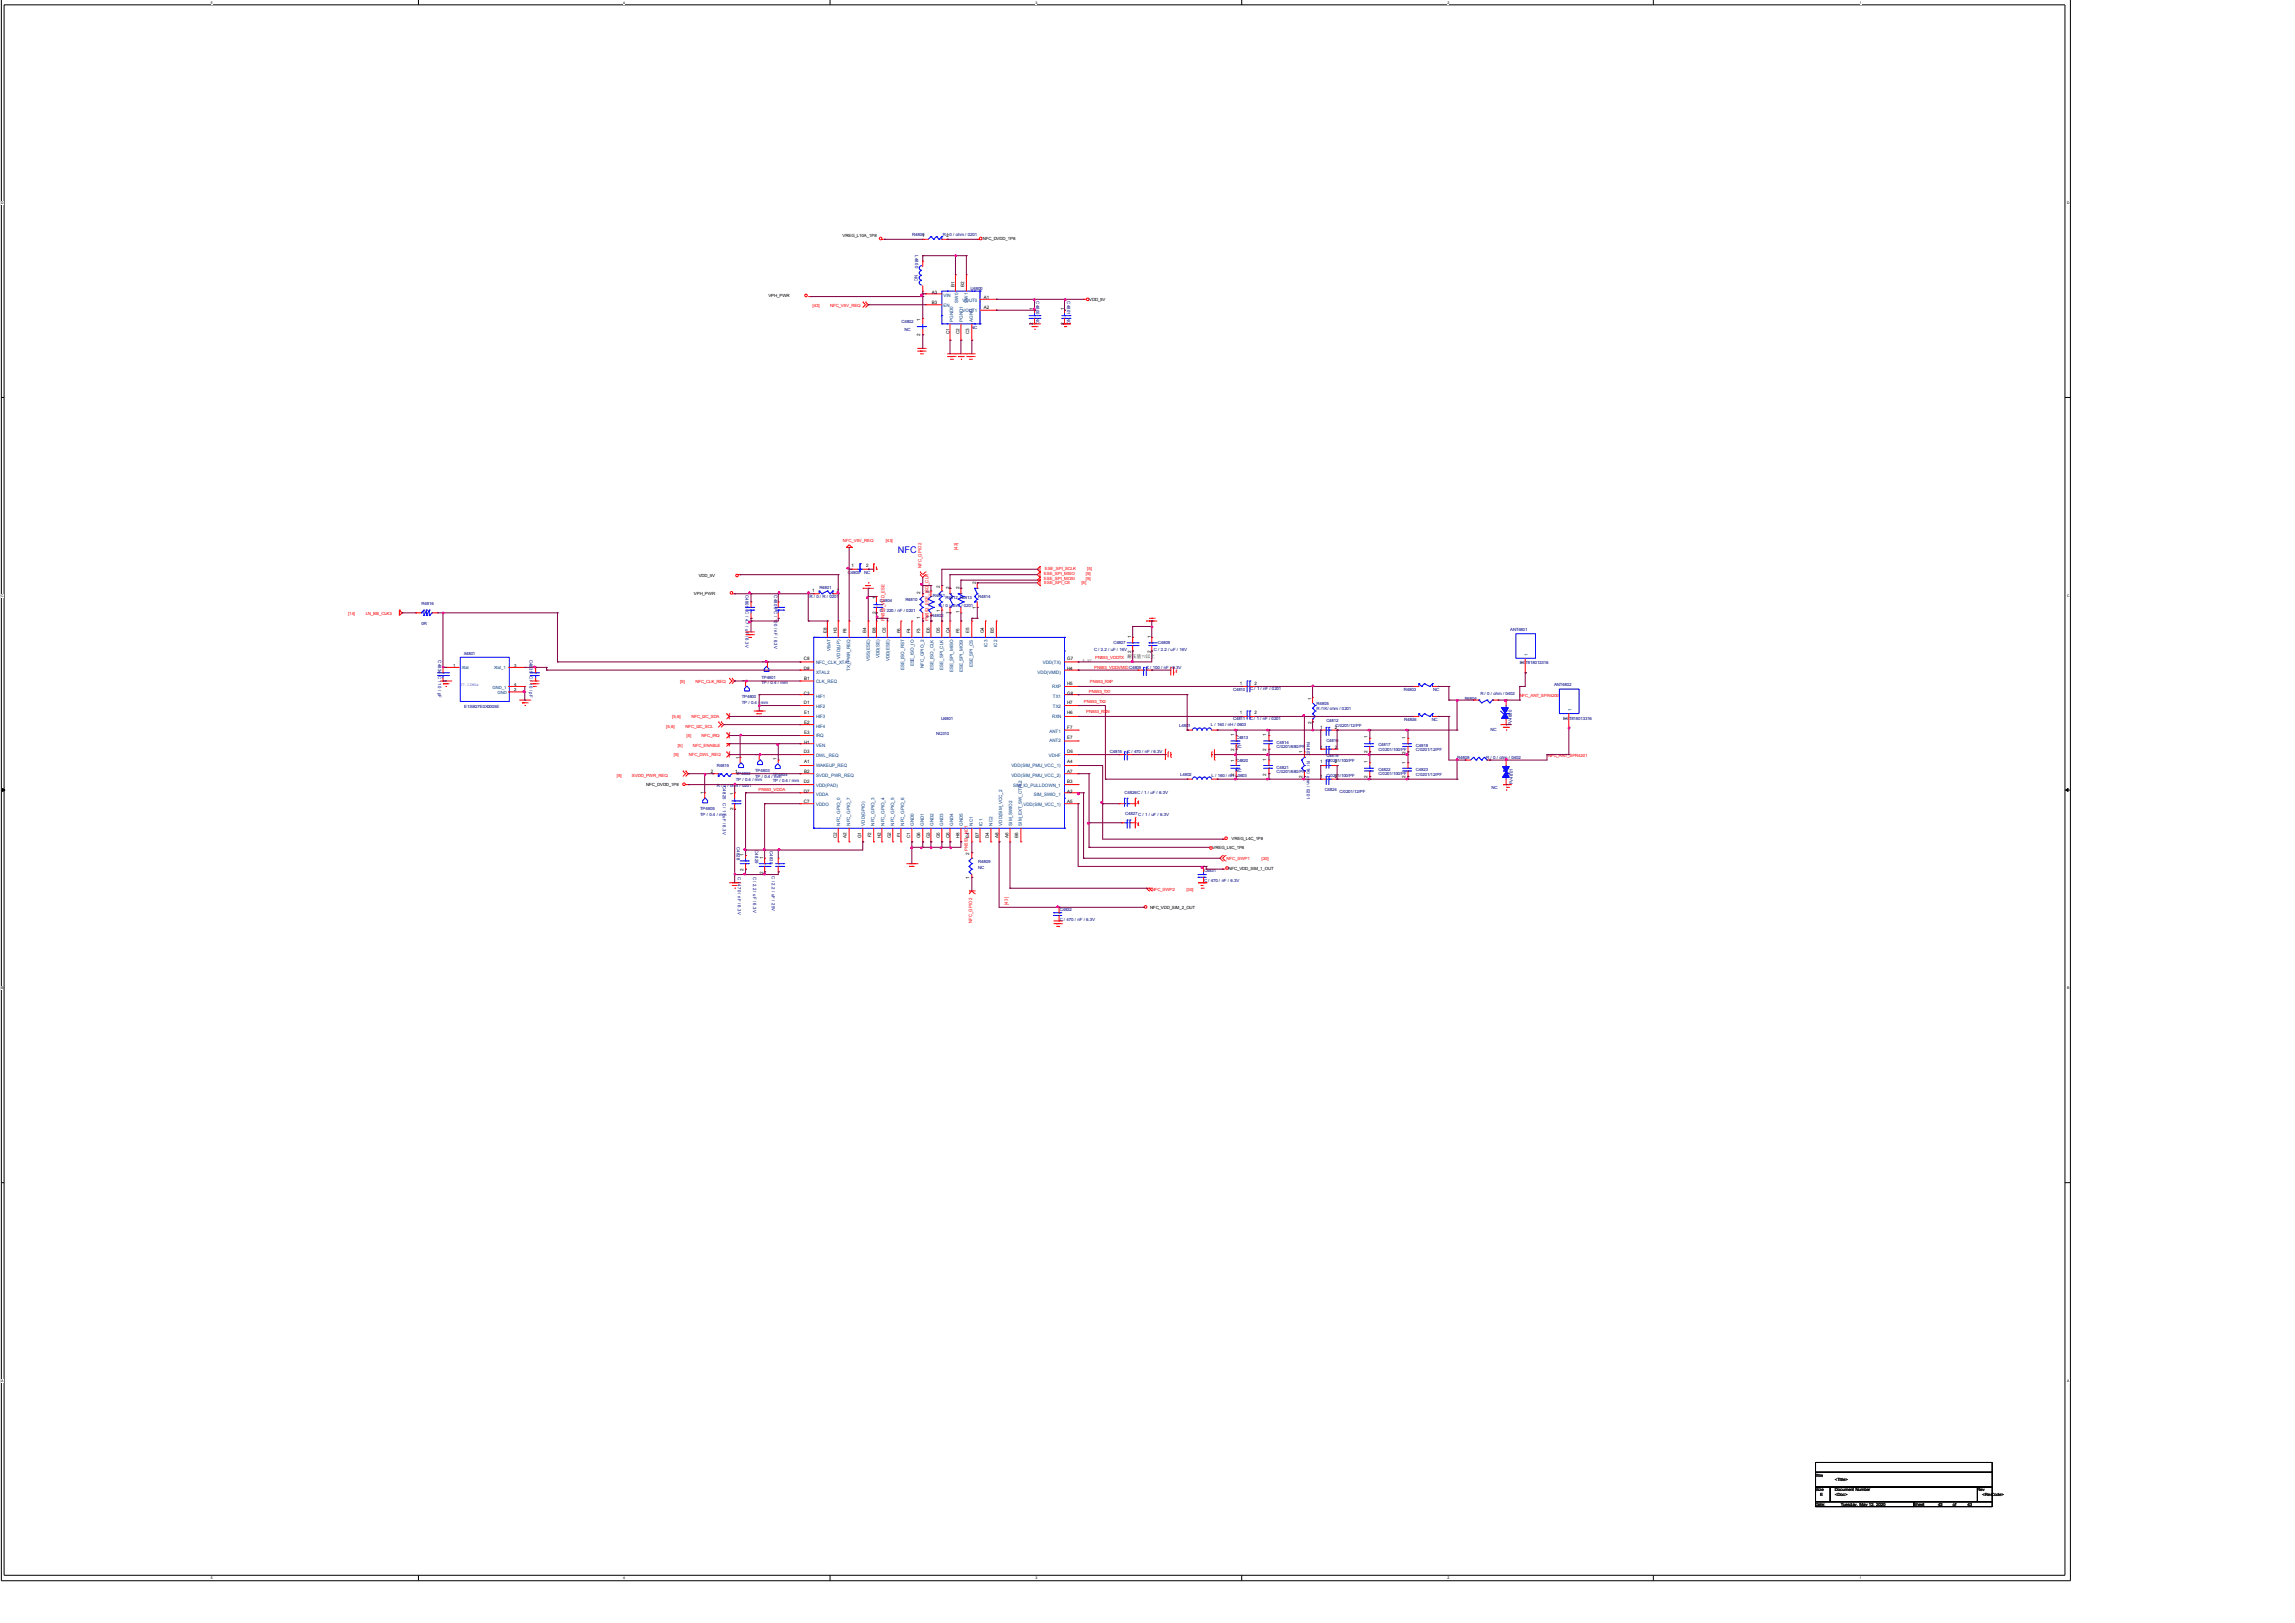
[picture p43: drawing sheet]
<svg xmlns="http://www.w3.org/2000/svg" width="297mm" height="210mm" viewBox="0 0 297 210" stroke-linecap="round" stroke-linejoin="round" font-family="sans-serif">
<defs><g id="words">
<text font-size="1.2" fill="#00f" x="116.2" y="71.5">NFC</text>
<g font-size=".6">
<text x="109" y="30.6">VREG_L10A_1P8</text>
<text x="119.3" y="30.7">1</text>
<text x="122.5" y="30.7">2</text>
<text x="127.2" y="31.1">NFC_DVDD_1P8</text>
<text x="99.4" y="38.5">VPH_PWR</text>
<text x="119.1" y="41.5" transform="rotate(-90 119.1 41.5)">1</text>
<text x="120.6" y="38">A3</text>
<text x="120.6" y="39.3">B3</text>
<text x="123.5" y="37.1" transform="rotate(-90 123.5 37.1)">B1</text>
<text x="124.8" y="37.1" transform="rotate(-90 124.8 37.1)">B2</text>
<text x="127.3" y="38.7">A1</text>
<text x="127.3" y="39.9">A2</text>
<text x="133.7" y="40.2" transform="rotate(-90 133.7 40.2)">1</text>
<text x="137.7" y="40.1" transform="rotate(-90 137.7 40.1)">1</text>
<text x="141" y="38.9">VDD_5V</text>
<text x="119.1" y="43.4" transform="rotate(-90 119.1 43.4)">2</text>
<text x="122.9" y="43.2" transform="rotate(-90 122.9 43.2)">C1</text>
<text x="124.2" y="43.2" transform="rotate(-90 124.2 43.2)">C2</text>
<text x="125.4" y="43.2" transform="rotate(-90 125.4 43.2)">C3</text>
<text x="133.7" y="42.1" transform="rotate(-90 133.7 42.1)">2</text>
<text x="137.7" y="42" transform="rotate(-90 137.7 42)">2</text>
<text x="89.8" y="77">VPH_PWR</text>
<text x="90.4" y="74.7">VDD_5V</text>
<text x="105.1" y="76.5">1</text>
<text x="108.3" y="76.5">2</text>
<text x="110.2" y="73.4">1</text>
<text x="112.1" y="73.4">2</text>
<text x="113.4" y="77.5" transform="rotate(-90 113.4 77.5)">1</text>
<text x="119.1" y="76.9" transform="rotate(-90 119.1 76.9)">2</text>
<text x="120.3" y="76.8" transform="rotate(-90 120.3 76.8)">2</text>
<text x="121.6" y="76.1" transform="rotate(-90 121.6 76.1)">2</text>
<text x="122.9" y="76.2" transform="rotate(-90 122.9 76.2)">2</text>
<text x="124.2" y="76.2" transform="rotate(-90 124.2 76.2)">2</text>
<text x="126.3" y="75.6" transform="rotate(-90 126.3 75.6)">2</text>
<text x="107" y="82" transform="rotate(-90 107 82)">E8</text>
<text x="108.3" y="82" transform="rotate(-90 108.3 82)">H3</text>
<text x="109.5" y="82" transform="rotate(-90 109.5 82)">F8</text>
<text x="112.1" y="82" transform="rotate(-90 112.1 82)">B4</text>
<text x="113.4" y="82" transform="rotate(-90 113.4 82)">B8</text>
<text x="113.4" y="79.4" transform="rotate(-90 113.4 79.4)">2</text>
<text x="114.6" y="82" transform="rotate(-90 114.6 82)">C5</text>
<text x="116.5" y="82" transform="rotate(-90 116.5 82)">F6</text>
<text x="117.8" y="82" transform="rotate(-90 117.8 82)">F4</text>
<text x="119.1" y="82" transform="rotate(-90 119.1 82)">F3</text>
<text x="119.1" y="80.1" transform="rotate(-90 119.1 80.1)">1</text>
<text x="120.3" y="79.9" transform="rotate(-90 120.3 79.9)">1</text>
<text x="120.3" y="82" transform="rotate(-90 120.3 82)">E6</text>
<text x="121.6" y="82" transform="rotate(-90 121.6 82)">D5</text>
<text x="121.6" y="79.2" transform="rotate(-90 121.6 79.2)">1</text>
<text x="122.9" y="82" transform="rotate(-90 122.9 82)">C4</text>
<text x="122.9" y="79.4" transform="rotate(-90 122.9 79.4)">1</text>
<text x="124.2" y="82" transform="rotate(-90 124.2 82)">F5</text>
<text x="124.2" y="79.4" transform="rotate(-90 124.2 79.4)">1</text>
<text x="125.4" y="82" transform="rotate(-90 125.4 82)">E5</text>
<text x="126.3" y="78.8" transform="rotate(-90 126.3 78.8)">1</text>
<text x="127.3" y="82" transform="rotate(-90 127.3 82)">G4</text>
<text x="128.6" y="82" transform="rotate(-90 128.6 82)">B5</text>
<text x="146.4" y="82.6" transform="rotate(-90 146.4 82.6)">1</text>
<text x="148.9" y="82.6" transform="rotate(-90 148.9 82.6)">1</text>
<text x="58.6" y="86.3">1</text>
<text x="66.5" y="86.3">3</text>
<text x="66.5" y="88.8">4</text>
<text x="66.5" y="89.5">2</text>
<text x="96.5" y="88.3" transform="rotate(-90 96.5 88.3)">1</text>
<text x="99" y="85.8" transform="rotate(-90 99 85.8)">1</text>
<text x="104" y="85.4">C8</text>
<text x="104" y="86.7">D8</text>
<text x="104" y="89.9">C3</text>
<text x="104.1" y="88">B1</text>
<text x="138.1" y="85.4">G7</text>
<text x="138.1" y="86.7">H4</text>
<text x="138.1" y="88.6">H5</text>
<text x="138.1" y="89.9">G8</text>
<text x="140.1" y="85.6">5.5V</text>
<text x="145.9" y="85.1">耐压值</text>
<text x="146.4" y="84.5" transform="rotate(-90 146.4 84.5)">2</text>
<text x="147.7" y="85.1">7V</text>
<text x="148.3" y="85.1">以上</text>
<text x="148.9" y="84.5" transform="rotate(-90 148.9 84.5)">2</text>
<text x="160.4" y="88.6">1</text>
<text x="162.3" y="88.6">2</text>
<text x="197.3" y="86" transform="rotate(-90 197.3 86)">1</text>
<text x="104" y="91.1">D1</text>
<text x="104.1" y="92.4">E1</text>
<text x="104.1" y="93.7">E2</text>
<text x="104.1" y="95">E3</text>
<text x="138.1" y="91.1">H7</text>
<text x="138.1" y="92.4">H6</text>
<text x="138.1" y="94.3">F7</text>
<text x="138.1" y="95.6">E7</text>
<text x="159.7" y="95.3" transform="rotate(-90 159.7 95.3)">1</text>
<text x="160.4" y="92.4">1</text>
<text x="162.3" y="92.4">2</text>
<text x="163.9" y="95.3" transform="rotate(-90 163.9 95.3)">1</text>
<text x="169.7" y="93.7" transform="rotate(-90 169.7 93.7)">2</text>
<text x="169.7" y="90.6" transform="rotate(-90 169.7 90.6)">1</text>
<text x="170.8" y="94.3">1</text>
<text x="172.7" y="94.3">2</text>
<text x="177" y="95.5" transform="rotate(-90 177 95.5)">1</text>
<text x="181.9" y="95.6" transform="rotate(-90 181.9 95.6)">1</text>
<text x="202.9" y="93.1" transform="rotate(-90 202.9 93.1)">1</text>
<text x="83.6" y="101.7">NFC_DVDD_1P8</text>
<text x="92" y="100">2</text>
<text x="95.2" y="100">1</text>
<text x="95.7" y="98.2" transform="rotate(-90 95.7 98.2)">1</text>
<text x="98.2" y="97.8" transform="rotate(-90 98.2 97.8)">1</text>
<text x="100.5" y="98.3" transform="rotate(-90 100.5 98.3)">1</text>
<text x="104" y="97.5">D3</text>
<text x="104" y="101.3">D2</text>
<text x="104.1" y="96.2">H1</text>
<text x="104.1" y="98.8">A1</text>
<text x="104.1" y="100">B2</text>
<text x="138.1" y="97.5">D6</text>
<text x="138.1" y="98.8">A4</text>
<text x="138.1" y="100">A7</text>
<text x="138.1" y="101.3">B3</text>
<text x="159.7" y="100.5" transform="rotate(-90 159.7 100.5)">2</text>
<text x="159.7" y="98.6" transform="rotate(-90 159.7 98.6)">1</text>
<text x="159.7" y="97.2" transform="rotate(-90 159.7 97.2)">2</text>
<text x="163.9" y="100.4" transform="rotate(-90 163.9 100.4)">2</text>
<text x="163.9" y="98.5" transform="rotate(-90 163.9 98.5)">1</text>
<text x="163.9" y="97.2" transform="rotate(-90 163.9 97.2)">2</text>
<text x="168.6" y="100.6" transform="rotate(-90 168.6 100.6)">2</text>
<text x="168.6" y="97.5" transform="rotate(-90 168.6 97.5)">1</text>
<text x="170.8" y="98.8">1</text>
<text x="170.8" y="96.9">1</text>
<text x="170.8" y="100.7">1</text>
<text x="172.7" y="98.8">2</text>
<text x="172.7" y="96.9">2</text>
<text x="172.7" y="100.7">2</text>
<text x="177" y="100.6" transform="rotate(-90 177 100.6)">2</text>
<text x="177" y="98.7" transform="rotate(-90 177 98.7)">1</text>
<text x="177" y="97.5" transform="rotate(-90 177 97.5)">2</text>
<text x="181.9" y="100.7" transform="rotate(-90 181.9 100.7)">2</text>
<text x="181.9" y="98.8" transform="rotate(-90 181.9 98.8)">1</text>
<text x="181.9" y="97.5" transform="rotate(-90 181.9 97.5)">2</text>
<text x="91.1" y="102.8" transform="rotate(-90 91.1 102.8)">1</text>
<text x="94.9" y="104.8" transform="rotate(-90 94.9 104.8)">2</text>
<text x="94.9" y="102.9" transform="rotate(-90 94.9 102.9)">1</text>
<text x="104" y="102.6">D7</text>
<text x="104" y="103.8">C7</text>
<text x="138.1" y="102.6">A3</text>
<text x="138.1" y="103.8">A5</text>
<text x="96.2" y="112.6" transform="rotate(-90 96.2 112.6)">2</text>
<text x="96.2" y="110.7" transform="rotate(-90 96.2 110.7)">1</text>
<text x="98.8" y="113.1" transform="rotate(-90 98.8 113.1)">2</text>
<text x="98.8" y="111.2" transform="rotate(-90 98.8 111.2)">1</text>
<text x="108.3" y="108.4" transform="rotate(-90 108.3 108.4)">C2</text>
<text x="109.5" y="108.4" transform="rotate(-90 109.5 108.4)">A2</text>
<text x="111.5" y="108.5" transform="rotate(-90 111.5 108.5)">G1</text>
<text x="112.7" y="108.3" transform="rotate(-90 112.7 108.3)">F2</text>
<text x="114" y="108.4" transform="rotate(-90 114 108.4)">H2</text>
<text x="115.3" y="108.5" transform="rotate(-90 115.3 108.5)">G2</text>
<text x="116.5" y="108.3" transform="rotate(-90 116.5 108.3)">F1</text>
<text x="117.8" y="108.4" transform="rotate(-90 117.8 108.4)">C1</text>
<text x="119.1" y="108.5" transform="rotate(-90 119.1 108.5)">G6</text>
<text x="120.3" y="108.5" transform="rotate(-90 120.3 108.5)">G3</text>
<text x="121.6" y="108.5" transform="rotate(-90 121.6 108.5)">G5</text>
<text x="122.9" y="108.4" transform="rotate(-90 122.9 108.4)">C6</text>
<text x="124.2" y="108.4" transform="rotate(-90 124.2 108.4)">H8</text>
<text x="125.4" y="113.8" transform="rotate(-90 125.4 113.8)">1</text>
<text x="125.4" y="110.6" transform="rotate(-90 125.4 110.6)">2</text>
<text x="125.4" y="108.4" transform="rotate(-90 125.4 108.4)">E4</text>
<text x="126.7" y="108.4" transform="rotate(-90 126.7 108.4)">B7</text>
<text x="128" y="108.4" transform="rotate(-90 128 108.4)">D4</text>
<text x="129.2" y="108.4" transform="rotate(-90 129.2 108.4)">A8</text>
<text x="130.5" y="108.4" transform="rotate(-90 130.5 108.4)">A6</text>
<text x="131.8" y="108.4" transform="rotate(-90 131.8 108.4)">B6</text>
<text x="156.9" y="109.9">VREG_L5C_1P8</text>
<text x="159" y="112.5">NFC_VDD_SIM_1_OUT</text>
<text x="159.4" y="108.6">VREG_L4C_1P8</text>
<text x="148.8" y="117.6">NFC_VDD_SIM_2_OUT</text>
<text x="234.9" y="191.1">Title</text>
<text x="237.5" y="191.7">&lt;Title&gt;</text>
<text x="234.9" y="193">Size</text>
<text x="234.9" y="194.9">Date:</text>
<text x="235.6" y="193.6">E</text>
<text x="237.5" y="193">Document Number</text>
<text x="237.5" y="193.6">&lt;Doc&gt;</text>
<text x="238.2" y="194.9">Tuesday, May 12, 2020</text>
<text x="247.6" y="194.9">Sheet</text>
<text x="250.8" y="194.9">43</text>
<text x="252.7" y="194.9">of</text>
<text x="254.6" y="194.9">43</text>
<text x="255.9" y="193">Rev</text>
<text x="256.5" y="193.6">&lt;RevCode&gt;</text>
</g>
<g font-size=".6" fill="#000080">
<text x="118.1" y="30.5">R4800</text>
<text x="118.4" y="35.5" transform="rotate(90 118.4 35.5)">NC</text>
<text x="118.4" y="33" transform="rotate(90 118.4 33)">L4800</text>
<text x="122" y="30.5">R / 0 / ohm / 0201</text>
<text x="116.7" y="41.8">C4802</text>
<text x="125.6" y="37.5">U4800</text>
<text x="134.1" y="39" transform="rotate(90 134.1 39)">C4800</text>
<text x="134.1" y="41.1" transform="rotate(90 134.1 41.1)">NC</text>
<text x="138.1" y="39" transform="rotate(90 138.1 39)">C4801 NC</text>
<text x="117" y="42.8">NC</text>
<text x="125.7" y="42.6">NC</text>
<text x="96.5" y="77" transform="rotate(90 96.5 77)">C4805</text>
<text x="100.2" y="77" transform="rotate(90 100.2 77)">C4806 C / 100 / nF / 6.3V</text>
<text x="104.8" y="77.3">R / 0 / R / 0201</text>
<text x="106" y="76.2">R4801</text>
<text x="109.7" y="74.3">C4803</text>
<text x="111.8" y="74.3">NC</text>
<text x="113.9" y="77.9">C4804</text>
<text x="117.2" y="77.7">R4810</text>
<text x="120.7" y="77.2">R4811</text>
<text x="122.4" y="77.5">R4812 R4813</text>
<text x="126.6" y="77.3">R4814</text>
<text x="54.6" y="78.3">R4816</text>
<text x="54.6" y="80.9">0R</text>
<text x="96.5" y="79.1" transform="rotate(90 96.5 79.1)">C / 4.7 / uF / 6.3V</text>
<text x="113.9" y="79.2">C / 220 / nF / 0201</text>
<text x="120.5" y="79.8">R4802</text>
<text x="121.5" y="78.5">R / 0 / ohm / 0201</text>
<text x="144.1" y="83.3">C4807</text>
<text x="149.8" y="83.3">C4808</text>
<text x="195.4" y="81.7">ANT4801</text>
<text x="56.7" y="85.4" transform="rotate(90 56.7 85.4)">C4834 C / 10 / pF</text>
<text x="60" y="84.7">X4801</text>
<text x="68.5" y="85.3" transform="rotate(90 68.5 85.3)">C4835 C / 10 / pF</text>
<text x="98.5" y="87.8">TP4801</text>
<text x="98.5" y="88.6">TP / 0.4 / mm</text>
<text x="141.6" y="84.2">C / 2.2 / uF / 16V</text>
<text x="148.3" y="86.6">C / 100 / nF / 6.3V</text>
<text x="149.3" y="84.2">C / 2.2 / uF / 16V</text>
<text x="159.6" y="89.4">C4810</text>
<text x="161.8" y="89.3">C / 1 / nF / 0201</text>
<text x="181.7" y="89.5">R4803</text>
<text x="185.5" y="89.5">NC</text>
<text x="191.6" y="90">R / 0 / ohm / 0402</text>
<text x="196.7" y="86">ECT818013316</text>
<text x="201.1" y="88.8">ANT4802</text>
<text x="60.1" y="91.6">E1SB27E0X0005E</text>
<text x="96" y="90.3">TP4800</text>
<text x="96" y="91.1">TP / 0.4 / mm</text>
<text x="121.1" y="95">NQ310</text>
<text x="121.8" y="93.1">U4801</text>
<text x="152.6" y="94">L4801</text>
<text x="156.7" y="93.9">L / 160 / nH / 0603</text>
<text x="159.6" y="93.1">C4811</text>
<text x="160" y="95.6">C4813</text>
<text x="161.7" y="93.2">C / 1 / nF / 0201</text>
<text x="170.4" y="91.2">R4805</text>
<text x="170.4" y="91.8">R /1K/ ohm / 0201</text>
<text x="171.6" y="93.5">C4812</text>
<text x="172.8" y="94.1">C/0201/12/PF</text>
<text x="181.7" y="93.3">R4806</text>
<text x="185.3" y="93.3">NC</text>
<text x="189.6" y="90.6">R4804</text>
<text x="192.9" y="94.5">NC</text>
<text x="195.6" y="93.9" transform="rotate(-90 195.6 93.9)">FV4800</text>
<text x="202.3" y="93.1">ECT818013316</text>
<text x="92.8" y="99.2">R4815</text>
<text x="92.8" y="101.8">R / 0 / ohm / 0201</text>
<text x="93.5" y="101.7" transform="rotate(90 93.5 101.7)">C4825 C / 1 / uF / 6.3V</text>
<text x="95.2" y="100.2">TP4802</text>
<text x="95.2" y="101">TP / 0.4 / mm</text>
<text x="97.7" y="99.9">TP4803</text>
<text x="97.7" y="100.6">TP / 0.4 / mm</text>
<text x="100" y="100.4">TP4804</text>
<text x="100" y="101.1">TP / 0.4 / mm</text>
<text x="143.6" y="97.4">C4815</text>
<text x="145.9" y="97.5">C / 470 / nF / 6.3V</text>
<text x="152.7" y="100.4">L4802</text>
<text x="156.8" y="100.6">L / 160 / nH / 0603</text>
<text x="159.9" y="99.9">NC</text>
<text x="159.9" y="96.8">NC</text>
<text x="160" y="98.6">C4820</text>
<text x="165.2" y="96.3">C4814</text>
<text x="165.2" y="96.8">C/0201/680/PF</text>
<text x="165.2" y="99.5">C4821</text>
<text x="165.2" y="100">C/0201/680/PF</text>
<text x="169.1" y="96" transform="rotate(90 169.1 96)">R4807</text>
<text x="169.1" y="98.4" transform="rotate(90 169.1 98.4)">R / 1K/ ohm / 0201</text>
<text x="171.6" y="97.9">C4819</text>
<text x="171.6" y="100.5">C/0201/100/PF</text>
<text x="171.6" y="96">C4816</text>
<text x="171.6" y="98.6">C/0201/100/PF</text>
<text x="178.4" y="96.6">C4817</text>
<text x="178.4" y="97.2">C/0201/100/PF</text>
<text x="178.4" y="99.7">C4822</text>
<text x="178.4" y="100.3">C/0201/100/PF</text>
<text x="183.2" y="96.6">C4818</text>
<text x="183.2" y="97.2">C/0201/12/PF</text>
<text x="183.2" y="99.8">C4823</text>
<text x="183.2" y="100.4">C/0201/12/PF</text>
<text x="188.6" y="98.2">R4808</text>
<text x="192.3" y="98.2">R / 0 / ohm / 0402</text>
<text x="195.8" y="101.5" transform="rotate(-90 195.8 101.5)">FV4801</text>
<text x="90.6" y="104.8">TP4805</text>
<text x="90.6" y="105.6">TP / 0.4 / mm</text>
<text x="145.5" y="102.8">C4826C / 1 / uF / 6.3V</text>
<text x="145.6" y="105.5">C4827 C / 1 / uF / 6.3V</text>
<text x="171.4" y="102.4">C4824</text>
<text x="173.3" y="102.6">C/0201/12/PF</text>
<text x="193" y="102.2">NC</text>
<text x="95.4" y="109.6" transform="rotate(90 95.4 109.6)">C4828</text>
<text x="95.5" y="113.5" transform="rotate(90 95.5 113.5)">C / 470 / nF / 6.3V</text>
<text x="97.5" y="113.4" transform="rotate(90 97.5 113.4)">C / 2.2 / uF / 6.3V</text>
<text x="97.7" y="110" transform="rotate(90 97.7 110)">C4829</text>
<text x="99.6" y="110.1" transform="rotate(90 99.6 110.1)">C4830</text>
<text x="99.9" y="113.4" transform="rotate(90 99.9 113.4)">C / 2.2 / uF / 25V</text>
<text x="126.6" y="111.6">R4809</text>
<text x="126.6" y="112.4">NC</text>
<text x="155.8" y="112.8">C4831</text>
<text x="137.1" y="117.9">C4832</text>
<text x="137.1" y="119.2">C / 470 / nF / 6.3V</text>
<text x="155.8" y="114.1">C / 470 / nF / 6.3V</text>
</g>
<g font-size=".6" fill="#f00">
<text x="105.1" y="39.8">[43]</text>
<text x="107.4" y="39.8">NFC_V5V_REQ</text>
<text x="109.1" y="70.1">NFC_V5V_REQ</text>
<text x="114.6" y="70.1">[43]</text>
<text x="123.9" y="71.2" transform="rotate(-90 123.9 71.2)">[43]</text>
<text x="119.2" y="73.5" transform="rotate(-90 119.2 73.5)">NFC_GPIO2</text>
<text x="135.1" y="74.4">ESE_SPI_MISO</text>
<text x="135.1" y="75.1">ESE_SPI_MOSI</text>
<text x="135.1" y="75.6">ESE_SPI_CS</text>
<text x="135.2" y="73.8">ESE_SPI_SCLK</text>
<text x="139.9" y="75.6">[5]</text>
<text x="140.5" y="74.4">[5]</text>
<text x="140.5" y="75.1">[5]</text>
<text x="140.7" y="73.8">[5]</text>
<text x="45" y="79.6">[14]</text>
<text x="47.3" y="79.6">LN_BB_CLK3</text>
<text x="114.5" y="80.4" transform="rotate(-90 114.5 80.4)">PN553_VDD_ESE</text>
<text x="120.2" y="80.4" transform="rotate(-90 120.2 80.4)">PN553_ESE_ISO_CLK</text>
<text x="88" y="88.4">[5]</text>
<text x="90" y="88.4">NFC_CLK_REQ</text>
<text x="140.9" y="89.7">PN553_TX1</text>
<text x="141" y="88.4">PN553_RXP</text>
<text x="141.6" y="86.5">PN553_VDDVMIDC4809</text>
<text x="141.7" y="85.3">PN553_VDDTX</text>
<text x="86.2" y="94.1">[5,6]</text>
<text x="87" y="92.9">[5,6]</text>
<text x="88.7" y="94.1">NFC_I2C_SCL</text>
<text x="88.8" y="95.4">[5]</text>
<text x="89.5" y="92.9">NFC_I2C_SDA</text>
<text x="90.8" y="95.4">NFC_IRQ</text>
<text x="140.3" y="91">PN553_TX2</text>
<text x="140.6" y="92.2">PN553_RXN</text>
<text x="196.7" y="90.2">NFC_ANT_SPR4200</text>
<text x="79.8" y="100.5">[5]</text>
<text x="81.8" y="100.5">SVDD_PWR_REQ</text>
<text x="87.2" y="97.8">[5]</text>
<text x="87.7" y="96.6">[5]</text>
<text x="89.1" y="97.8">NFC_DWL_REQ</text>
<text x="89.7" y="96.6">NFC_ENABLE</text>
<text x="200.3" y="98">NFC_ANT_SPR4201</text>
<text x="98.2" y="102.4">PN553_VDDA</text>
<text x="125.3" y="110.1" transform="rotate(-90 125.3 110.1)">PN553_NC1</text>
<text x="158.7" y="111.3">NFC_SWP1</text>
<text x="163.3" y="111.3">[30]</text>
<text x="125.8" y="119.5" transform="rotate(-90 125.8 119.5)">NFC_GPIO2</text>
<text x="130.4" y="117.1" transform="rotate(-90 130.4 117.1)">[43]</text>
<text x="149" y="115.3">NFC_SWP2</text>
<text x="153.5" y="115.3">[30]</text>
</g>
<g font-size=".6" fill="#004080">
<text x="122.1" y="38.5">VIN</text>
<text x="122.1" y="39.8">EN</text>
<text x="123.3" y="41.7" transform="rotate(-90 123.3 41.7)">PGND0</text>
<text x="124" y="39.2" transform="rotate(-90 124 39.2)">SW0</text>
<text x="124.6" y="39.1">VOUT0</text>
<text x="124.6" y="40.4">VOUT1</text>
<text x="124.6" y="41.7" transform="rotate(-90 124.6 41.7)">PGND1</text>
<text x="125.3" y="39.2" transform="rotate(-90 125.3 39.2)">SW1</text>
<text x="125.9" y="41.7" transform="rotate(-90 125.9 41.7)">AGND</text>
<text x="127.8" y="83.7" transform="rotate(-90 127.8 83.7)">IC3</text>
<text x="129.1" y="83.7" transform="rotate(-90 129.1 83.7)">IC2</text>
<text x="59.8" y="86.6">Xtal</text>
<text x="63.8" y="89.2">GND_1</text>
<text x="64" y="86.6">Xtal_1</text>
<text x="64.4" y="89.8">GND</text>
<text x="105.6" y="85.9">NFC_CLK_XTAL</text>
<text x="105.6" y="87.2">XTAL2</text>
<text x="105.6" y="88.4">CLK_REQ</text>
<text x="107.5" y="84.2" transform="rotate(-90 107.5 84.2)">VBAT</text>
<text x="108.7" y="85.2" transform="rotate(-90 108.7 85.2)">VDD(UP)</text>
<text x="110" y="86.8" transform="rotate(-90 110 86.8)">TX_PWR_REQ</text>
<text x="112.6" y="85.5" transform="rotate(-90 112.6 85.5)">VSS(ESE)</text>
<text x="113.8" y="85.2" transform="rotate(-90 113.8 85.2)">VDD(SE)</text>
<text x="115.1" y="85.6" transform="rotate(-90 115.1 85.6)">VDD(ESE)</text>
<text x="117" y="86.7" transform="rotate(-90 117 86.7)">ESE_ISO_RST</text>
<text x="118.3" y="86.2" transform="rotate(-90 118.3 86.2)">ESE_ISO_IO</text>
<text x="119.5" y="86.4" transform="rotate(-90 119.5 86.4)">NFC_GPIO_2</text>
<text x="120.8" y="86.7" transform="rotate(-90 120.8 86.7)">ESE_ISO_CLK</text>
<text x="122.1" y="86.7" transform="rotate(-90 122.1 86.7)">ESE_SPI_CLK</text>
<text x="123.3" y="87" transform="rotate(-90 123.3 87)">ESE_SPI_MISO</text>
<text x="124.6" y="87" transform="rotate(-90 124.6 87)">ESE_SPI_MOSI</text>
<text x="125.9" y="86.3" transform="rotate(-90 125.9 86.3)">ESE_SPI_CS</text>
<text x="134.3" y="87.2">VDD(VMID)</text>
<text x="134.9" y="85.9">VDD(TX)</text>
<text x="136.2" y="89.1">RXP</text>
<text x="197.7" y="84.8" transform="rotate(-90 197.7 84.8)">1</text>
<text x="105.6" y="90.3">HIF1</text>
<text x="105.6" y="91.6">HIF2</text>
<text x="105.6" y="92.9">HIF3</text>
<text x="105.6" y="94.1">HIF4</text>
<text x="105.6" y="95.4">IRQ</text>
<text x="135.8" y="94.8">ANT1</text>
<text x="136.2" y="92.9">RXN</text>
<text x="136.3" y="90.3">TX1</text>
<text x="136.3" y="91.6">TX2</text>
<text x="203.4" y="92" transform="rotate(-90 203.4 92)">1</text>
<text x="105.6" y="96.7">VEN</text>
<text x="105.6" y="98">DWL_REQ</text>
<text x="105.6" y="99.2">WAKEUP_REQ</text>
<text x="105.6" y="100.5">SVDD_PWR_REQ</text>
<text x="105.6" y="101.8">VDD(PAD)</text>
<text x="130.9" y="99.2">VDD(SIM_PMU_VCC_1)</text>
<text x="130.9" y="100.5">VDD(SIM_PMU_VCC_2)</text>
<text x="131.1" y="101.8">SIM_IO_PULLDOWN_1</text>
<text x="135.8" y="98">VDHF</text>
<text x="135.8" y="96.1">ANT2</text>
<text x="105.6" y="103">VDDA</text>
<text x="105.6" y="104.3">VDDO</text>
<text x="108.7" y="106.8" transform="rotate(-90 108.7 106.8)">NFC_GPIO_0</text>
<text x="110" y="106.8" transform="rotate(-90 110 106.8)">NFC_GPIO_7</text>
<text x="111.9" y="106.8" transform="rotate(-90 111.9 106.8)">VDD(GPIO)</text>
<text x="113.2" y="106.8" transform="rotate(-90 113.2 106.8)">NFC_GPIO_3</text>
<text x="114.5" y="106.8" transform="rotate(-90 114.5 106.8)">NFC_GPIO_4</text>
<text x="115.7" y="106.8" transform="rotate(-90 115.7 106.8)">NFC_GPIO_5</text>
<text x="117" y="106.8" transform="rotate(-90 117 106.8)">NFC_GPIO_6</text>
<text x="118.3" y="106.8" transform="rotate(-90 118.3 106.8)">GND0</text>
<text x="119.5" y="106.8" transform="rotate(-90 119.5 106.8)">GND1</text>
<text x="120.8" y="106.8" transform="rotate(-90 120.8 106.8)">GND2</text>
<text x="122.1" y="106.8" transform="rotate(-90 122.1 106.8)">GND3</text>
<text x="123.3" y="106.8" transform="rotate(-90 123.3 106.8)">GND4</text>
<text x="124.6" y="106.8" transform="rotate(-90 124.6 106.8)">GND5</text>
<text x="125.9" y="106.8" transform="rotate(-90 125.9 106.8)">NC1</text>
<text x="127.2" y="106.8" transform="rotate(-90 127.2 106.8)">IC1</text>
<text x="128.4" y="106.8" transform="rotate(-90 128.4 106.8)">NC2</text>
<text x="129.7" y="106.8" transform="rotate(-90 129.7 106.8)">VDD(SIM_VCC_2</text>
<text x="131" y="106.8" transform="rotate(-90 131 106.8)">SIM_SWIO2</text>
<text x="132.2" y="106.8" transform="rotate(-90 132.2 106.8)">SIM_EXT_SW_CTRL2</text>
<text x="132.4" y="104.3">VDD(SIM_VCC_1)</text>
<text x="133.8" y="103">SIM_SWIO_1</text>
</g>
<text font-size=".6" fill="#00f" x="59.6" y="88.7">27.12MHz</text>
<g font-size=".5">
<text x="27.3" y=".5">5</text>
<text x="80.6" y=".5">4</text>
<text x="134" y=".5">3</text>
<text x="187.3" y=".5">2</text>
<text x="240.7" y=".5">1</text>
<text x=".2" y="26.4">D</text>
<text x="267.5" y="26.4">D</text>
<text x=".2" y="77.2">C</text>
<text x="267.5" y="77.2">C</text>
<text x=".2" y="128">B</text>
<text x="267.5" y="128">B</text>
<text x=".2" y="178.8">A</text>
<text x="267.5" y="178.8">A</text>
<text x="27.3" y="204.3">5</text>
<text x="80.6" y="204.3">4</text>
<text x="134" y="204.3">3</text>
<text x="187.3" y="204.3">2</text>
<text x="240.7" y="204.3">1</text>
</g>
</g></defs>
<path d="M.2 -.1v204.6h267.7v-204.6M.5 .6h266.7v203.2h-266.7z" fill="none" stroke="#000" stroke-width=".13"/>
<g fill="#fff">
<path d="M27.3 .1h.2v.5h-.2z"/>
<path d="M27.3 203.9h.2v.5h-.2z"/>
</g>
<path d="M54.2 -.1v.7M54.2 203.8v.7" fill="none" stroke="#000" stroke-width=".13"/>
<g fill="#fff">
<path d="M80.6 .1h.3v.5h-.3z"/>
<path d="M80.6 203.9h.3v.5h-.3z"/>
</g>
<path d="M107.4 -.1v.7M107.4 203.8v.7" fill="none" stroke="#000" stroke-width=".13"/>
<g fill="#fff">
<path d="M134 .1h.2v.5h-.2z"/>
<path d="M134 203.9h.2v.5h-.2z"/>
</g>
<path d="M160.7 -.1v.7M160.7 203.8v.7" fill="none" stroke="#000" stroke-width=".13"/>
<g fill="#fff">
<path d="M187.3 .1h.2v.5h-.2z"/>
<path d="M187.3 203.9h.2v.5h-.2z"/>
</g>
<path d="M214 -.1v.7M214 203.8v.7" fill="none" stroke="#000" stroke-width=".13"/>
<g fill="#fff">
<path d="M240.7 .1h.2v.5h-.2z"/>
<path d="M240.7 203.9h.2v.5h-.2z"/>
<path d="M.2 26h.3v.5h-.3z"/>
<path d="M267.5 26h.3v.5h-.3z"/>
<path d="M.2 76.8h.3v.5h-.3z"/>
<path d="M267.5 76.8h.3v.5h-.3z"/>
</g>
<path d="M.2 51.4h.3M267.2 51.4h.7" fill="none" stroke="#000" stroke-width=".13"/>
<g fill="#fff">
<path d="M.2 127.6h.2v.5h-.2z"/>
<path d="M267.5 127.6h.3v.5h-.3z"/>
</g>
<path d="M.2 102.2h.3M267.2 102.2h.7" fill="none" stroke="#000" stroke-width=".13"/>
<path d="M.3 102l.3 .2-.3 .2zM267.3 102.2l.3-.2v.4z" fill="#000" stroke="#000" stroke-width=".13"/>
<g fill="#fff">
<path d="M.2 178.4h.3v.5h-.3z"/>
<path d="M267.5 178.4h.3v.5h-.3z"/>
</g>
<path d="M.2 153h.3M267.2 153h.7M234.9 189.2h22.9v1.3h-22.9zM234.9 190.5h22.9v1.9h-22.9zM234.9 192.4h2v1.9h-2zM234.9 194.3h12.7v.6h-12.7zM236.9 192.4h19v1.9h-19zM247.6 194.3h10.2v.6h-10.2zM255.9 192.4h1.9v1.9h-1.9z" fill="none" stroke="#000" stroke-width=".13"/>
<g fill="none" stroke="#f00" stroke-width=".13">
<path d="M104.6 38.4h.4M105 38.4h.1M111.7 39.1h.1M111.7 39.1l.3 .3M112 39.4h.1M112 39.1h.1M112 39.4l-.3 .4M112 39.1l.4 .3M112.4 39.4h.1M112.4 39.4l-.4 .4M114.1 31h.4M114.5 31h.1"/>
<path d="M119.4 37.7h.1M119.4 33.8h.1M119.4 31h.1M119.4 31h.7M119.4 33.8v.7M119.4 37v.7M119.8 38h.1M119.8 39.4h.1M119.8 38h2.1M119.8 39.4h2.1M121.9 31h.7M122.6 31h.1"/>
<path d="M123.6 35.6h.1M123.6 35.6v2.1M125.1 35.6h.1M125.1 35.6v2.1M126.5 31h.1M126.5 31h.3M126.8 38.7h2.1M128.9 38.7h.1M140.2 38.7h.1M140.2 38.7h.4M118.7 45.1h1.1M118.7 45.4h1.1"/>
<path d="M119.1 45.4h.1M119.1 45.8h.3M119.4 45.8h.1M119.4 43.3h.1M119.4 41.2h.1M119.4 41.2v.7M119.4 42.6v.7M119.8 45.1h.1M119.8 45.4h.1M122.6 45.8h3.5M122.6 46.1h1M122.9 46.1h.1"/>
<path d="M122.9 44h.1M122.9 46.5h.4M122.9 41.9v2.1M123.3 46.5h.1M123.6 45.8h.1M123.6 46.1h.1M124 46.1h.1M124 46.1h.7M124.4 46.5h.1M124.4 44h.1M124.4 41.9v2.1M124.7 46.1h.1"/>
<path d="M125.1 45.8h.1M125.1 46.1h1M125.4 46.1h.1M125.4 46.5h.4M125.8 46.5h.1M125.8 44h.1M125.8 41.9v2.1M126.1 45.8h.1M126.1 46.1h.1M126.8 40.1h2.1M128.9 40.1h.1M133.2 41.9h1.4"/>
<path d="M133.5 42.3h.1M133.5 42.3h.7M133.9 42.6h.1M133.9 41.9h.1M133.9 40.1h.1M133.9 40.1v.4M133.9 41.2v.7M134.2 42.3h.1M134.6 41.9h.1M137.4 41.9h1.1M137.8 42.3h.1M137.8 41.9h.1"/>
<path d="M137.8 40.1h.1M137.8 42.3h.3M137.8 40.1v.4M137.8 41.2v.7M138.5 41.9h.1M51.7 78.9h.1M51.7 79.3h.1M51.7 78.9v.7l.3-.3M51.7 78.9l.3 .4M52 79.3h.1M53.8 79.3h.1M53.8 79.3h.7"/>
<path d="M55.9 79.3h.7M56.6 79.3h.1M94.7 76.8h.4M95.1 76.8h.1M95.4 74.4h.4M95.8 74.4h.1M97.2 77.9h.1M97.2 77.9v.7M97.2 79.3v.7M100.7 77.9h.1M100.7 77.9v.7M100.7 79.3v.7"/>
<path d="M105.3 76.8h.1M105.3 76.8h.7M107.8 76.8h.7M108.5 76.8h.1M109.5 70.8h.1M109.5 70.8l.4-.3 .3 .3M109.5 70.8h.7M110.2 70.8h.1M110.2 73.7h.1M110.2 73.7h.7M111.7 76.1h.1M111.7 76.1h1.4"/>
<path d="M111.7 73.7h.7M112 75.8h.1M112 75.8h.7M112.4 75.8h.1M112.4 75.4h.1M112.4 73.7h.1M113.1 72.9h.1M113.1 72.9v1.1M113.4 73.7h.1M113.4 79.3h.1M113.4 77.2h.1M113.4 73.3v.4"/>
<path d="M113.4 77.2v.7M113.4 78.6v.7M119.1 74.4h.1M119.1 74h.1M119.1 74.4l.3 .3 .4-.3M119.1 74l.3 .4 .4-.4M119.4 76.8h.1M119.4 76.8v.4M119.4 79.3v.7M119.8 74.4h.1M119.8 74h.1M120.5 79.6h.1"/>
<path d="M120.5 76.5h.1M120.5 76.5v.7M120.5 79.3v.3M121.9 78.9h.1M121.9 75.8h.1M121.9 75.8v.7M121.9 78.6v.3M122.9 79.3h.1M122.9 76.1h.1M122.9 76.1v.7M122.9 78.6v.7M124.4 79.3h.1"/>
<path d="M124.4 76.1h.1M124.4 76.1v.7M124.4 78.6v.7M126.5 78.6h.1M126.5 75.4h.1M126.5 75.4v.7M126.5 77.9v.7M134.6 74.7h.1M134.6 74h.1M134.6 75.1h.1M134.6 73.3h.1M134.6 75.8h.1"/>
<path d="M134.6 74l-.4 .4 .4 .3M134.6 73.3v2.5M134.6 74.7l-.4 .4h.4M134.6 73.3l-.4 .4 .4 .3M134.6 75.1l-.4 .3 .4 .4M57 88.1h1.4M57.3 88.5h.1M57.3 88.1h.1M57.3 86.4h.1M57.3 88.5h.7M57.3 86.4v.7M57.3 87.8v.3"/>
<path d="M57.7 88.8h.1M57.7 86.4h.1M57.7 86.4h1.7M58 88.5h.1M58.4 88.1h.1M65.8 88.8h2.1M65.8 86.4h2.1M65.8 89.5h2.1M67.2 90.6h1.4M67.6 90.9h.1M67.6 90.9h.7M67.9 91.3h.1"/>
<path d="M67.9 86.4h.1M67.9 88.8h.1M67.9 89.5h.1M68.3 90.9h.1M68.6 90.6h.1M68.6 88.1h1.1M68.6 88.5h1.1M69 88.5h.1M69 88.8h.3M69.3 88.8h.1M69.3 88.1h.1M69.3 86.4h.1"/>
<path d="M69.3 86.4v.7M69.3 87.8v.3M69.7 88.1h.1M69.7 88.5h.1M88.4 99.8h.1M88.4 99.8l.3 .3M88.7 99.8h.1M88.7 99.8l.4 .3M93 93.4h.1M93 93.4l.3 .4M93.3 93.8h.1M93.3 93.4h.1"/>
<path d="M93.3 93.8l-.3 .3M93.3 93.4l.4 .4M93.7 93.8h.1M93.7 93.8l-.4 .3M94 92.3h.1M94 94.8h.1M94 96.2h.1M94 97.3h.1M94 92.3l.4 .4M94 94.8l.4 .4M94 96.2h.4M94 97.3l.4 .3"/>
<path d="M94.4 87.8h.1M94.4 92.7h.1M94.4 92.3h.1M94.4 95.2h.1M94.4 94.8h.1M94.4 96.2h.1M94.4 97.6h.1M94.4 97.3h.1M94.4 87.8l.3 .3M94.4 92.7l-.4 .4M94.4 92.3v.8M94.4 94.8v.7"/>
<path d="M94.4 96.2v.4M94.4 97.3v.7M94.4 95.2l-.4 .3M94.4 96.2l-.4 .4M94.4 97.6l-.4 .4M94.7 88.1h.1M94.7 87.8h.1M94.7 88.1l-.3 .4M94.7 87.8l.4 .3M95.1 88.1h.1M95.1 88.1l-.4 .4M95.8 98h.1"/>
<path d="M95.8 98v.7M96.5 88.1h.1M96.5 81.8h1M96.5 82.1h1M96.5 88.1v.7M96.8 82.1h.1M96.8 82.5h.4M97.2 82.5h.1M97.2 80h.1M97.5 81.8h.1M97.5 82.1h.1M97.5 92h1.5"/>
<path d="M97.9 92.3h.1M97.9 92.3h.7M98.2 92.7h.1M98.2 97.6h.1M98.2 97.6v.7M98.6 92h.1M99 92h.1M99.3 85.6h.1M99.3 85.6v.8M100.7 98.3h.1M100.7 80h.1M100.7 98.3v.4"/>
<path d="M103.5 85.6h.1M103.5 86.7h.1M103.5 88.1h.1M103.5 89.9h.1M103.5 91.3h.1M103.5 92.7h.1M103.5 93.8h.1M103.5 95.2h.1M103.5 96.2h.1M103.5 97.6h.1M103.5 99.1h.1M103.5 93.8h1.8"/>
<path d="M103.5 88.1h1.8M103.5 96.2h1.8M103.5 99.1h1.8M103.5 86.7h1.8M103.5 97.6h1.8M103.5 92.7h1.8M103.5 85.6h1.8M103.5 89.9h1.8M103.5 91.3h1.8M103.5 95.2h1.8M107.1 80.4h.1M107.1 80.4v2.1"/>
<path d="M108.5 80.4h.1M108.5 80.4v2.1M109.9 80.4h.1M109.9 80.4v2.1M112.4 80.4h.1M112.4 80.4v2.1M113.4 80.4h.1M113.4 80.4v2.1M114.8 80.4h.1M114.8 80.4v2.1M116.6 80.4h.1M116.6 80.4v2.1"/>
<path d="M118 80.4h.1M118 80.4v2.1M119.4 80.4h.1M119.4 80h.1M119.4 80.4v2.1M120.5 80.4h.1M120.5 80.4v2.1M121.9 80.4h.1M121.9 80.4v2.1M122.9 80.4h.1M122.9 80.4v2.1M124.4 80.4h.1"/>
<path d="M124.4 80.4v2.1M125.8 80.4h.1M125.8 80.4v2.1M127.5 80.4h.1M127.5 80.4v2.1M128.9 80.4h.1M128.9 80.4v2.1M137.8 88.8h1.7M137.8 94.5h1.7M137.8 99.1h1.7M137.8 86.7h1.7M137.8 97.6h1.7"/>
<path d="M137.8 92.7h1.7M137.8 85.6h1.7M137.8 89.9h1.7M137.8 91.3h1.7M137.8 95.9h1.7M139.5 85.6h.1M139.5 86.7h.1M139.5 88.8h.1M139.5 89.9h.1M139.5 91.3h.1M139.5 92.7h.1M139.5 94.5h.1"/>
<path d="M139.5 95.9h.1M139.5 97.6h.1M139.5 99.1h.1M144.8 97.6h.1M144.8 97.6h.7M145.9 97.6h.7M146.6 97.6h.1M146.6 84.2h.1M146.6 82.5h.1M146.6 82.5v.7M146.6 83.5v.7M147.3 86.7h.1"/>
<path d="M147.3 86.7h.7M148.3 80.4h.1M148.3 80.4h1.5M148.3 86.7h.7M148.7 80.4h.1M148.7 80h.7M149 80h.1M149 86.7h.1M149 84.2h.1M149 82.5h.1M149 82.5v.7M149 83.5v.7"/>
<path d="M149.4 80h.1M150.8 96.9h.1M150.8 96.9v1.4M151.2 97.3h.1M151.2 97.3v.7M151.5 86.4h.1M151.5 98h.1M151.5 97.6h.1M151.5 86.4v1M151.5 97.3v.7M151.9 86.4h.1M151.9 87.1h.1"/>
<path d="M151.9 86.4v1M152.2 86.7h.1M152.2 86.7v.4M153.6 94.5h.1M153.6 94.5h.7M156.8 97.3h.1M156.8 97.6h.1M156.8 97.3v.7M156.8 94.5h.7M157.2 98.3h.1M157.2 98h.1M157.2 96.9v1.4"/>
<path d="M157.5 94.5h.1M160 98.3h.1M160 96.9h.1M160 95.2h.1M160 95.2v.7M160 96.2v.7M160 98.3v.8M160 99.8v.7M160.7 92.7h.1M160.7 88.8h.1M160.7 88.8h.7M160.7 92.7h.7"/>
<path d="M161.7 88.8h.8M161.7 92.7h.8M162.5 92.7h.1M162.5 88.8h.1M164.2 96.9h.1M164.2 95.2h.1M164.2 98.3h.1M164.2 95.2v.7M164.2 96.2v.7M164.2 98.3v.8M164.2 99.4v.7M168.8 97.3h.1"/>
<path d="M168.8 97.3v.7M168.8 99.8v.7M169.9 90.2h.1M169.9 93.4h.1M169.9 90.2v.7M169.9 93.1v.3M170.9 94.5h.1M170.9 99.1h.1M170.9 96.9h.1M170.9 94.5h.7M170.9 99.1h.7M170.9 96.9h.7"/>
<path d="M172.3 94.5h.7M172.3 99.1h.7M172.3 96.9h.7M173 94.5h.1M173 99.1h.1M173 96.9h.1M177.3 97.3h.1M177.3 95.5h.1M177.3 98.7h.1M177.3 95.5v.4M177.3 96.6v.7M177.3 98.7v.4"/>
<path d="M177.3 99.8v.7M182.2 97.3h.1M182.2 95.5h.1M182.2 98.7h.1M182.2 95.5v.7M182.2 96.6v.7M182.2 98.7v.7M182.2 99.8v.7M182.9 88.8h.1M182.9 92.7h.1M182.9 88.8h.7M182.9 92.7h.7"/>
<path d="M185.4 88.8h.7M185.4 92.7h.7M186.1 88.8h.1M186.1 92.7h.1M189.6 98.3h.1M189.6 98.3h.7M190.7 90.6h.1M190.7 90.6h.7M192.4 98.3h.4M192.8 98.3h.1M193.1 90.6h.8M193.9 90.6h.1"/>
<path d="M194.2 93.8h.1M194.2 93.8h1.4M194.6 94.1h.1M194.6 94.1h.7M194.9 94.5h.1M194.9 90.6h.1M194.9 93.8h.1M194.9 98.3h.1M194.9 90.6v.7M194.9 93.1v.7M194.9 98.3v.8M195.3 94.1h.1"/>
<path d="M197.4 87.1h.1M197.4 85.3v1.8M203 94.1h.1M203 92.3v1.8M88.7 100.1h.1M88.7 101.5h.4M88.7 100.1l-.3 .4M89.1 101.5h.1M89.1 100.1h.1M89.1 100.1l-.4 .4M91.2 102.6h.1M91.2 102.6v.7"/>
<path d="M92.3 100.1h.1M92.3 100.1h.7M94.4 114.2h1.4M94.7 114.6h.1M94.7 114.6h.7M94.7 100.1h.7M95.1 114.9h.1M95.1 104.7h.1M95.1 102.6h.1M95.1 102.6v.7M95.1 104v.7M95.4 114.2h.1"/>
<path d="M95.4 100.1h.1M95.8 114.2h.1M96.5 112.5h.1M96.5 110.7h.1M96.5 110.7v.3M96.5 111.8v.7M99 112.8h.1M99 111h.1M99 111v.8M99 112.1v.7M100.7 112.8h.1M100.7 111h.1"/>
<path d="M100.7 111v.8M100.7 112.1v.7M103.5 100.1h.1M103.5 101.5h.1M103.5 102.6h.1M103.5 104h.1M103.5 101.5h1.8M103.5 100.1h1.8M103.5 102.6h1.8M103.5 104h1.8M108.5 108.9h.1M108.5 107.2v1.7"/>
<path d="M109.9 108.9h.1M109.9 107.2v1.7M111.7 108.9h.1M111.7 107.2v1.7M113.1 108.9h.1M113.1 107.2v1.7M114.1 108.9h.1M114.1 107.2v1.7M115.5 108.9h.1M115.5 107.2v1.7M116.6 108.9h.1M116.6 107.2v1.7"/>
<path d="M117.3 111.8h1.4M117.7 112.1h.1M117.7 112.1h.7M118 112.1h.1M118 108.9h.1M118 107.2v1.7M118.4 111.8h.1M118.7 111.8h.1M119.4 108.9h.1M119.4 107.2v1.7M120.5 108.9h.1M120.5 107.2v1.7"/>
<path d="M121.9 108.9h.1M121.9 107.2v1.7M122.9 108.9h.1M122.9 107.2v1.7M124.4 108.9h.1M124.4 107.2v1.7M125.4 115.3h.1M125.4 115.6h.1M125.4 115.3h.7M125.4 115.6l.4-.3 .3 .3M125.8 108.9h.1M125.8 113.5h.1"/>
<path d="M125.8 110.3h.1M125.8 107.2v1.7M125.8 110.3v.7M125.8 113.2v.3M126.1 115.3h.1M126.1 115.6h.1M126.8 108.9h.1M126.8 107.2v1.7M128.2 108.9h.1M128.2 107.2v1.7M129.3 108.9h.1M129.3 107.2v1.7"/>
<path d="M130.7 108.9h.1M130.7 107.2v1.7M132.1 108.9h.1M132.1 107.2v1.7M136.3 119.2h1.1M136.3 119.5h1.1M136.7 119.5h.1M136.7 119.9h.4M137.1 119.9h.1M137.1 117.4h.1M137.1 119.2h.1M137.1 117.4v.7"/>
<path d="M137.1 118.5v.7M137.4 119.2h.1M137.4 119.5h.1M137.8 101.5h1.7M137.8 100.1h1.7M137.8 102.6h1.7M137.8 104h1.7M139.5 100.1h.1M139.5 101.5h.1M139.5 102.6h.1M139.5 104h.1M144.8 104h.1"/>
<path d="M144.8 104h.7M145.2 106.5h.1M145.2 106.5h.3M146.2 106.5h.7M146.2 104h.7M146.9 103.3h.1M146.9 105.8h.1M146.9 106.1h.1M146.9 106.5h.1M146.9 104h.1M146.9 103.3v1M146.9 105.8v1.4"/>
<path d="M147.3 104h.1M147.3 103.6h.1M147.3 106.8h.1M147.3 106.5h.1M147.3 103.6v.4M147.3 106.5v.3M148 117.4h.1M148.7 114.9h.1M148.7 115.3h.1M148.7 114.9l.3 .4M149 115.3h.1M149 114.9h.1"/>
<path d="M149 114.9h-.7l.4 .4M153.6 100.8h.1M153.6 100.8h.7M155 114.2h1.1M155.4 114.6h.1M155.4 114.6h.4M155.4 114.9h.4M155.8 114.9h.1M155.8 112.1h.1M155.8 114.2h.1M155.8 112.1v.7M155.8 113.5v.7"/>
<path d="M156.1 114.2h.1M156.5 109.6h.1M156.8 100.8h.7M157.5 100.8h.1M158.2 112.5h.1M158.2 108.6h.1M158.2 110.7h.1M158.2 111.4h.1M158.2 112.5h.4M158.2 108.6h.4M158.2 110.7l-.3 .3 .3 .4M158.6 111.4h.1"/>
<path d="M158.6 110.7h.1M158.6 110.7l-.4 .3 .4 .4M160 100.5h.1M164.2 100.1h.1M168.8 100.5h.1M170.9 100.8h.1M170.9 100.8h.7M172.3 100.8h.7M173 100.8h.1M177.3 100.5h.1M182.2 100.5h.1M194.6 101.5h.1"/>
<path d="M194.6 101.5h1M194.9 102.2h.1M194.9 101.5h.1M194.9 101.9h.4M194.9 100.8v.7M195.3 101.9h.1"/>
<circle cx="104.3" cy="38.2" r=".17"/>
<circle cx="114" cy="30.9" r=".17"/>
<circle cx="126.9" cy="30.9" r=".17"/>
<circle cx="140.8" cy="38.7" r=".17"/>
<circle cx="94.7" cy="76.7" r=".17"/>
<circle cx="95.4" cy="74.5" r=".17"/>
<circle cx="88.5" cy="101.5" r=".17"/>
<circle cx="148.3" cy="117.3" r=".17"/>
<circle cx="156.7" cy="109.7" r=".17"/>
<circle cx="158.7" cy="108.5" r=".17"/>
<circle cx="158.8" cy="112.3" r=".17"/>
</g>
<g fill="none" stroke="#00f" stroke-width=".13">
<path d="M119.3 34.4a.3 .3 0 0 0-.3 .3 .3 .3 0 0 0 .3 .3M119.3 35a.3 .3 0 0 0-.3 .3 .3 .3 0 0 0 .3 .3M119.3 35.6a.3 .3 0 0 0-.3 .3 .3 .3 0 0 0 .3 .3M119.3 36.3a.3 .3 0 0 0-.3 .3 .3 .3 0 0 0 .3 .3M120.5 30.6h.1M120.5 30.6l-.4 .4M120.5 30.6l.3 .4M120.8 31h.1M121.2 30.6h.1M121.2 30.6l-.4 .4M121.2 30.6l.3 .4M121.5 31h.1"/>
<path d="M121.9 30.6h.1M121.9 31h.1M121.9 30.6l-.4 .4M121.9 30.6v.4M122.6 37.7h.1M125.8 37.7h.1M126.1 37.7h.1M126.8 37.7h.1M126.8 37.7h-4.9v4.2M126.8 37.7v4.2M118.7 42.3h1.1M119.4 42.3h.1"/>
<path d="M119.4 41.9v.7M119.8 42.3h.1M121.9 40.8h.1M121.9 41.9h.1M121.9 41.9h4.9M122.6 41.9h.1M125.8 41.9h.1M126.1 41.9h.1M126.8 41.9h.1M133.2 41.2h1.4M133.2 40.8h1.4M133.9 40.8h.1"/>
<path d="M133.9 41.2h.1M133.9 40.5v.3M134.6 41.2h.1M134.6 40.8h.1M137.4 41.2h1.1M137.4 40.8h1.1M137.8 40.8h.1M137.8 41.2h.1M137.8 40.5v.3M138.5 41.2h.1M138.5 40.8h.1M54.5 79.3h.1"/>
<path d="M54.9 78.9h.1M54.9 79.6h.1M54.9 78.9l-.4 .4M54.9 78.9v.7M55.2 78.9h.1M55.2 79.6h.1M55.2 78.9l-.3 .7M55.2 78.9v.7M55.6 78.9h.1M55.6 79.6h.1M55.6 78.9l-.4 .7M55.6 78.9v.7"/>
<path d="M55.9 79.3h.1M55.9 79.3l-.3 .3M96.5 78.9h1M96.5 78.6h1M97.2 78.6h.1M97.2 78.9h.1M97.2 78.9v.4M97.5 78.9h.1M97.5 78.6h.1M100.4 78.9h1M100.4 78.6h1M100.7 78.6h.1"/>
<path d="M100.7 78.9h.1M100.7 78.9v.4M101.4 78.9h.1M101.4 78.6h.1M106 76.5h.1M106 76.5v.3M106 76.5l.4 .3M106.4 76.8h.1M107.1 76.5h.1M107.1 76.5l-.7 .3M107.1 76.5l.3 .3M107.4 76.8h.1"/>
<path d="M107.8 76.5h.1M107.8 76.8h.1M107.8 76.5l-.4 .3M107.8 76.5v.3M110.9 73.7h.8M111.3 73.7h.1M111.3 72.9h.1M111.3 72.9v1.1M113.1 78.6h1M113.1 78.2h1M113.4 78.2h.1M113.4 78.6h.1"/>
<path d="M113.4 77.9v.3M114.1 78.6h.1M114.1 78.2h.1M119.1 78.9h.1M119.1 78.2h.1M119.1 77.5h.1M119.1 78.9l.3 .4M119.1 78.2l.3 .4M119.1 77.5l.3 .4M119.4 78.6h.1M119.4 77.9h.1M119.4 77.2h.1"/>
<path d="M119.4 78.6l-.3 .3M119.4 77.9l-.3 .3M119.4 77.2l-.3 .3M120.1 78.9h.1M120.1 78.2h.1M120.1 77.5h.1M120.1 78.9l.4 .4M120.1 78.2l.7 .4M120.1 77.5l.7 .4M120.5 77.2h.1M120.5 77.2l-.4 .3M120.8 78.6h.1"/>
<path d="M120.8 77.9h.1M120.8 78.6l-.7 .3M120.8 77.9l-.7 .3M121.5 78.2h.1M121.5 77.5h.1M121.5 76.8h.1M121.5 78.2l.4 .4M121.5 77.5l.4 .4M121.5 76.8l.4 .4M121.9 77.9h.1M121.9 77.2h.1M121.9 76.5h.1"/>
<path d="M121.9 77.9l-.4 .3M121.9 77.2l-.4 .3M121.9 76.5l-.4 .3M122.9 78.6h.1M122.9 77.5h.1M122.9 76.8h.1M122.9 77.5l.4 .7M122.9 76.8l.4 .4M123.3 78.2h.1M123.3 77.2h.1M123.3 78.2l-.4 .4M123.3 77.2l-.4 .3"/>
<path d="M124 78.2h.1M124 77.5h.1M124 76.8h.1M124 78.2l.4 .4M124 77.5l.7 .4M124 76.8l.7 .4M124 76.8h.4M124.4 76.8h.1M124.7 77.9h.1M124.7 77.2h.1M124.7 77.9l-.7 .3M124.7 77.2l-.7 .3"/>
<path d="M126.1 77.9h.1M126.1 77.2h.1M126.1 76.1h.1M126.1 77.9h.4M126.1 77.2l.4 .3M126.1 76.1l.4 .7M126.1 76.1h.4M126.5 77.5h.1M126.5 76.8h.1M126.5 76.1h.1M126.5 77.5l-.4 .4M126.5 76.8l-.4 .4"/>
<path d="M56.6 87.4h1.4M56.6 87.1h1.4M57.3 87.1h.1M57.3 87.4h.1M57.3 87.4v.4M58 87.4h.1M58 87.1h.1M59.6 85h6.3v5.8h-6.3zM68.6 87.4h1.1M68.6 87.1h1.1M69.3 87.1h.1M69.3 87.4h.1"/>
<path d="M69.3 87.4v.4M69.7 87.4h.1M69.7 87.1h.1M95.9 98.7l.3 .3v.3h-.6v-.3zM96.6 88.8l.4 .3v.3h-.6v-.3zM98.4 98.3l.3 .3v.3h-.7v-.3zM99.2 86.2l.3 .4v.3h-.6v-.3zM100.7 98.8l.3 .3v.3h-.7v-.3zM105.3 82.5h.1M105.3 82.5v24.7M105.3 82.5h32.5M107.1 82.5h.1"/>
<path d="M137.8 82.5h.1M137.8 84.2h.1M137.8 82.5v24.7M145.5 97.6h.1M145.5 97.3h.1M145.5 97.3v1M145.9 97.3h.1M145.9 97.6h.1M145.9 97.3v1M145.9 83.5h1.4M145.9 83.2h1.4M146.6 83.2h.1"/>
<path d="M146.6 83.5h.1M147.3 83.5h.1M147.3 83.2h.1M148 86.7h.1M148 86.4h.1M148 86.4v1M148.3 86.4h.1M148.3 86.7h.1M148.3 86.4v1M148.7 83.5h.1M148.7 83.2h.1M148.7 83.5h1.1"/>
<path d="M148.7 83.2h1.1M149 83.2h.1M149 83.5h.1M154.3 94.5a.3 .3 0 0 1 .3-.3 .3 .3 0 0 1 .3 .3M154.9 94.5a.3 .3 0 0 1 .3-.3 .3 .3 0 0 1 .3 .3M155.6 94.5a.3 .3 0 0 1 .3-.3 .3 .3 0 0 1 .3 .3M156.2 94.5a.3 .3 0 0 1 .3-.3 .3 .3 0 0 1 .3 .3M159.3 99.4h1M159.3 99.1h1M159.3 96.2h1M159.3 95.9h1M160 99.1h.1"/>
<path d="M160 99.4h.1M160 95.9h.1M160 96.2h.1M160 99.4v.4M160.3 99.4h.1M160.3 99.1h.1M160.3 96.2h.1M160.3 95.9h.1M161.4 92.7h.1M161.4 92h.1M161.4 88.8h.1M161.4 88.1h.1"/>
<path d="M161.4 88.1v1.4M161.4 92v1.1M161.7 92h.1M161.7 92.7h.1M161.7 88.1h.1M161.7 88.8h.1M161.7 88.1v1.4M161.7 92v1.1M163.5 99.4h1.1M163.5 99.1h1.1M163.5 96.2h1.1M163.5 95.9h1.1"/>
<path d="M164.2 95.9h.1M164.2 96.2h.1M164.2 99.1h.1M164.2 99.4h.1M164.6 96.2h.1M164.6 95.9h.1M164.6 99.4h.1M164.6 99.1h.1M168.5 98.3h.1M168.5 99.4h.1M168.5 98.3l.3 .8M168.5 99.4l.3 .4"/>
<path d="M168.8 98h.1M168.8 99.1h.1M168.8 99.8h.1M168.8 98l-.3 .3M168.8 99.1l-.3 .3M169.9 91.6h.1M169.9 92.3h.1M169.9 93.1h.1M169.9 90.9l.3 .4M169.9 91.6l.3 .4M169.9 92.3l.3 .4M170.2 91.3h.1"/>
<path d="M170.2 92h.1M170.2 92.7h.1M170.2 91.3l-.3 .3M170.2 92l-.3 .3M170.2 92.7l-.3 .4M171.6 94.5h.1M171.6 94.1h.1M171.6 99.1h.1M171.6 98.3h.1M171.6 96.9h.1M171.6 96.6h.1M171.6 94.1v1.1"/>
<path d="M171.6 96.6v1M171.6 98.3v1.1M172 94.1h.1M172 94.5h.1M172 98.3h.1M172 99.1h.1M172 96.6h.1M172 96.9h.1M172 99.1h.3M172 94.1v1.1M172 96.6v1M172 98.3v1.1"/>
<path d="M172 94.5h.3M172 96.9h.3M176.6 99.4h1M176.6 96.2h1M176.6 96.6h1M176.6 99.8h1M177.3 96.2h.1M177.3 96.6h.1M177.3 99.4h.1M177.3 99.8h.1M177.3 95.9v.3M177.3 99.1v.3"/>
<path d="M177.6 96.6h.1M177.6 96.2h.1M177.6 99.8h.1M177.6 99.4h.1M181.5 99.4h1.1M181.5 96.2h1.1M181.5 96.6h1.1M181.5 99.8h1.1M182.2 96.2h.1M182.2 96.6h.1M182.2 99.4h.1M182.2 99.8h.1"/>
<path d="M182.6 96.6h.1M182.6 96.2h.1M182.6 99.8h.1M182.6 99.4h.1M183.6 88.5h.1M183.6 92.3h.1M183.6 88.5v.3M183.6 92.3v.4M183.6 88.5l.4 .3M183.6 92.3l.4 .4M184 88.8h.1M184 92.7h.1"/>
<path d="M184.3 88.5h.1M184.3 92.3h.1M184.3 88.5l-.3 .3M184.3 88.5l.7 .3M184.3 92.3l-.3 .4M184.3 92.3l.7 .4M185 88.8h.1M185 92.7h.1M185.4 88.5h.1M185.4 88.8h.1M185.4 92.3h.1M185.4 92.7h.1"/>
<path d="M185.4 88.5l-.4 .3M185.4 88.5v.3M185.4 92.3v.4M185.4 92.3l-.4 .4M190.7 98h.1M190.7 98l-.4 .3M190.7 98l.3 .3M191 98.3h.1M191.4 98h.1M191.4 90.6h.1M191.4 98l-.4 .3M191.4 98l.3 .3"/>
<path d="M191.4 90.6l.3 .3M191.7 98.3h.1M191.7 90.9h.1M192.1 98h.1M192.1 98l-.4 .3M192.1 98l.3 .3M192.4 98.3h.1M192.4 90.6h.1M192.4 90.6l-.7 .3M192.4 90.6l.4 .3M192.8 90.9h.1M193.1 90.6h.1"/>
<path d="M193.1 90.6l-.3 .3M194.2 92l.4 .3M194.6 92.3h.1M194.6 99.8h.1M194.6 92.3h.7M194.6 99.8h.3M194.9 92h.1M194.9 92.3h.1M194.9 92.7h.1M194.9 99.4h.1M194.9 99.8h.1M194.9 91.3v.7"/>
<path d="M194.9 92.7v.4M194.9 99.1v.3M194.9 99.8l.4 .3M195.3 92.3h.1M196.2 82h2.5v3.2h-2.5zM201.8 89.2h2.5v3.1h-2.5zM91.3 103.3l.3 .3v.3h-.7v-.3zM93 100.5h.1M93 100.1h.1M93 100.1v.4M93.3 100.1h.1M93.3 100.1l.4 .4"/>
<path d="M93.3 100.1l-.3 .4M93.7 100.5h.1M94 100.1h.1M94 100.1l.4 .4M94 100.1l-.3 .4M94.4 100.5h.1M94.7 104h1.1M94.7 103.6h1.1M94.7 100.1l-.3 .4M95.1 103.6h.1M95.1 104h.1M95.1 103.3v.3"/>
<path d="M95.8 104h.1M95.8 103.6h.1M95.8 111.8h1M95.8 111.4h1M96.5 111.4h.1M96.5 111.8h.1M96.5 111v.4M96.8 111.8h.1M96.8 111.4h.1M98.2 111.8h1.5M98.2 112.1h1.5M99 111.8h.1"/>
<path d="M99 112.1h.1M99.7 112.1h.1M99.7 111.8h.1M100.4 111.8h1M100.4 112.1h1M100.7 111.8h.1M100.7 112.1h.1M101.4 112.1h.1M101.4 111.8h.1M105.3 107.2h.1M105.3 107.2h32.5M125.4 112.8h.1"/>
<path d="M125.4 112.1h.1M125.4 111.4h.1M125.4 112.8l.4 .4M125.4 112.1l.4 .4M125.4 111.4l.4 .4M125.8 112.5h.1M125.8 111.8h.1M125.8 111h.1M125.8 112.5l-.4 .3M125.8 111.8l-.4 .3M125.8 111l-.4 .4M136.3 118.1h.1"/>
<path d="M136.3 118.5h.1M136.3 118.1h1.1M136.3 118.5h1.1M137.1 118.5h.1M137.1 118.1h.1M137.8 103.3h.1M137.8 107.2h.1M145.5 104h.1M145.5 103.3h.1M145.5 103.3v1M145.5 106.5h.4M145.9 106.5h.1"/>
<path d="M145.9 106.1h.1M145.9 103.3h.1M145.9 104h.1M145.9 103.3v1M145.9 106.1v1.1M145.9 104h.3M146.2 106.1h.1M146.2 106.5h.1M146.2 106.1v1.1M154.3 100.8a.3 .3 0 0 1 .3-.3 .3 .3 0 0 1 .3 .3M154.9 100.8a.3 .3 0 0 1 .3-.3 .3 .3 0 0 1 .3 .3M155 113.2h.1"/>
<path d="M155 113.5h.1M155 113.2h1.1M155 113.5h1.1M155.6 100.8a.3 .3 0 0 1 .3-.3 .3 .3 0 0 1 .3 .3M155.8 113.5h.1M155.8 113.2h.1M155.8 112.8v.4M156.2 100.8a.3 .3 0 0 1 .3-.3 .3 .3 0 0 1 .3 .3M171.6 100.8h.1M171.6 100.5h.1M171.6 100.5v1M172 100.5h.1"/>
<path d="M172 100.8h.1M172 100.5v1M172 100.8h.3M194.9 100.1h.1M194.9 100.1v.7M195.3 100.1h.1"/>
</g>
<g fill="#00f" stroke="#00f" stroke-width=".13">
<path d="M194.3 91.6h.9l-.4 .7z"/>
<path d="M194.8 92.2l.4 .8h-.9z"/>
<path d="M194.4 99.2h.9l-.4 .7z"/>
<path d="M194.9 99.8l.4 .8h-.9z"/>
</g>
<g fill="none" stroke="#800040" stroke-width=".13">
<path d="M105 38.4h.1M105 38.4h14.4M112.4 39.4h.1M112.4 39.4h7.4M114.5 31h.1M114.5 31h4.9M119.4 33.1h.1M119.4 38h.1M119.4 38.4h.1M119.4 33.1v.7M119.4 37.7v3.5M119.4 33.1h5.7"/>
<path d="M119.4 38h.4M122.6 31h.1M122.6 31h3.9M123.6 33.1h.1M123.6 33.1v2.5M125.1 33.1h.1M125.1 33.1v2.5M128.9 38.7h.1M128.9 38.7h11.3M133.9 38.7h.1M133.9 38.7v1.4M137.8 38.7h.1"/>
<path d="M137.8 38.7v1.4M119.4 43.3h.1M119.4 43.3v1.8M122.9 44h.1M122.9 44v1.8M124.4 44h.1M124.4 44v1.8M125.8 44h.1M125.8 44v1.8M128.9 40.1h.1M128.9 40.1h5M133.9 40.1h.1"/>
<path d="M137.8 40.1h.1M52 79.3h.1M52 79.3h1.8M56.6 79.3h15.5M57.3 79.3h.1M57.3 79.3v7.1M72.1 79.3h.1M72.1 79.3v6.3M95.1 76.8h.1M95.1 76.8h10.2M95.8 74.4h.1M95.8 74.4h12.7"/>
<path d="M97.2 76.8h.1M97.2 76.8v1.1M100.7 76.8h.1M100.7 76.8v1.1M104.6 76.8h.1M104.6 76.8v3.6M108.5 76.8h.1M108.5 74.4h.1M108.5 74.4v6M109.9 70.8h.1M109.9 73.7h.1M109.9 70.8v9.6"/>
<path d="M109.9 73.7h.3M112.4 73.7h.1M112.4 76.1h.1M112.4 77.2h.1M112.4 73.7h.7M112.4 76.1v4.3M112.4 77.2h1M113.4 79.3h.1M113.4 79.3v1.1M119.4 75.8h.1M119.4 76.8h.1M119.4 74.7v2.1"/>
<path d="M119.4 75.8h1.1M120.5 79.6h.1M120.5 75.8h.1M120.5 75.8v.7M120.5 79.6v.8M121.9 75.8h.1M121.9 78.9v1.5M122.9 74.4h.1M122.9 76.1h.1M122.9 79.3h.1M122.9 74.4v1.7M122.9 79.3v1.1"/>
<path d="M122.9 74.4h11.3M124.4 76.1h.1M124.4 75.1h.1M124.4 75.1v1M124.4 79.3v1.1M124.4 75.1h9.8M126.5 78.6h.1M126.5 75.4h.1M126.5 78.6v1.4M126.5 75.4h7.7M134.2 73.7h.1M134.2 73.7h-12.3v2.1"/>
<path d="M57.3 86.4h.1M57.3 88.1h.4M57.3 86.4h.4M57.7 86.4h.1M57.7 88.1h.1M67.9 89.5h.1M67.9 90.6h.1M67.9 86.4h2.8M67.9 88.8v1.8M69.3 86.4h.1M70.7 86.4h.1M70.7 86.7h.1"/>
<path d="M70.7 86.7h32.8M70.7 86.4v.3M72.1 85.6h.1M72.1 85.6h31.4M93.7 93.8h9.8M94.4 95.2h.1M94.4 97.6h.1M94.4 92.7h.1M94.4 92.7h9.1M94.4 95.2h9.1M94.4 96.2h9.1M94.4 97.6h9.1"/>
<path d="M95.1 88.1h.1M95.1 88.1h8.4M95.8 95.2h.1M95.8 95.2v2.8M96.5 88.1h.1M97.2 80h.1M97.2 80.4h.1M97.2 80v1.8M98.2 89.9h.1M98.2 91.3h.1M98.2 97.6h.1M98.2 89.9v2.1"/>
<path d="M98.2 89.9h5.3M98.2 91.3h5.3M99.3 85.6h.1M100.7 80h.1M100.7 96.2h.1M100.7 80v.4h-3.5M100.7 96.2v2.1M103.5 96.2h.1M103.5 93.8h.1M103.5 85.6h.1M104.6 80.4h.1M104.6 80.4h2.5"/>
<path d="M107.1 80.4h.1M113.4 80h.1M113.4 80h1.4M114.8 80h.1M114.8 80v.4M119.4 80.4h.1M119.4 80v.4M120.5 80.4h.1M121.9 80.4h.1M124.4 80.4h.1M125.8 80h.1M125.8 80h.7"/>
<path d="M125.8 80v.4M126.5 80h.1M139.5 85.6h.1M139.5 86.7h.1M139.5 89.9h.1M139.5 91.3h.1M139.5 99.1h.1M139.5 86.7h7.8M139.5 88.8h21.2M139.5 89.9h14.1M139.5 91.3h3.6v9.5M139.5 92.7h21.2"/>
<path d="M139.5 97.6h5.3M139.5 99.1h3.2v9.5h15.5M144.8 97.6h.1M146.6 81.1h.1M146.6 84.2h.1M146.6 85.6h.1M146.6 81.1h2.4M146.6 81.1v1.4M146.6 84.2v1.4M146.6 97.6h4.2M149 80.4h.1M149 81.1h.1"/>
<path d="M149 84.2h.1M149 86.7h.1M149 80.4v2.1M149 84.2v1.4h-9.5M149 86.7h2.5M150.8 97.6h.1M153.6 89.9h.1M153.6 94.5h.1M153.6 89.9v4.6M157.2 97.6h.1M157.2 97.6h25M157.5 94.5h.1"/>
<path d="M157.5 94.5h13.4M160 94.5h.1M160 96.9h.1M160 97.6h.1M160 94.5v.7M160 96.9v1.4M160.7 88.8h.1M160.7 92.7h.1M162.5 88.8h.1M162.5 92.7h.1M162.5 88.8h20.4M162.5 92.7h20.4"/>
<path d="M164.2 94.5h.1M164.2 96.9h.1M164.2 97.6h.1M164.2 94.5v.7M164.2 96.9v1.4M168.8 92.7h.1M168.8 92.7v4.6M169.9 88.8h.1M169.9 93.4h.1M169.9 94.5h.1M169.9 88.8v1.4M169.9 93.4v1.1"/>
<path d="M170.9 94.5h.1M170.9 99.1h.1M170.9 94.5v2.4M170.9 99.1v1.7h-13.4M173 94.5h.1M173 99.1h.1M173 94.5h15.6M173 94.5v2.4M173 99.1v1.7M177.3 94.5h.1M177.3 97.3h.1M177.3 97.6h.1"/>
<path d="M177.3 94.5v1M177.3 97.3v1.4M182.2 94.5h.1M182.2 97.3h.1M182.2 97.6h.1M182.2 94.5v1M182.2 97.3v1.4M186.1 88.8h.1M186.1 92.7h.1M186.1 88.8h1.4M186.1 92.7h1.4M187.5 88.8h.1"/>
<path d="M187.5 90.6h.1M187.5 92.7h.1M187.5 88.8v1.8M187.5 92.7v5.6h2.1M187.5 90.6h3.2M188.6 90.6h.1M188.6 94.5h.1M188.6 98.3h.1M188.6 90.6v3.9M188.6 98.3v2.5M189.6 98.3h.1M192.8 98.3h.1"/>
<path d="M193.9 90.6h.1M193.9 90.6h2.8M194.9 90.6h.1M194.9 98.3h.1M194.9 93.8h.1M196.7 90.6h.1M196.7 88.8h.1M196.7 88.8v1.8M197.4 87.1h.1M197.4 87.1v1.7h-.7M200.2 97.6h.1M200.2 97.6h2.8"/>
<path d="M200.2 97.6v.7h-7.4M203 94.1h.1M203 97.6h.1M203 94.1v3.5M89.1 101.5h.1M89.1 100.1h.1M89.1 100.1h3.2M89.1 101.5h14.4M91.2 100.1h.1M91.2 100.1v2.5M92.3 100.1h.1M95.1 101.5h.1"/>
<path d="M95.1 104.7h.1M95.1 113.2h.1M95.1 101.5v1.1M95.1 104.7v9.5M95.4 100.1h8.1M96.5 102.6h.1M96.5 110h.1M96.5 112.5h.1M96.5 113.2h.1M96.5 102.6h7M96.5 102.6v8.1M96.5 112.5v.7"/>
<path d="M99 104h.1M99 110h.1M99 113.2h.1M99 112.8h.1M99 104h4.5M99 104v7M99 112.8v.4M100.7 110h.1M100.7 112.8h.1M100.7 110v1M100.7 112.8v.4h-5.6M103.5 100.1h.1"/>
<path d="M111.7 108.9h.1M111.7 108.9v1.1h-15.2M118 108.9h.1M118 109.6h.1M118 108.9v2.9M119.4 108.9h.1M119.4 109.6h.1M119.4 108.9v.7M120.5 108.9h.1M120.5 109.6h.1M120.5 108.9v.7M121.9 108.9h.1"/>
<path d="M121.9 109.6h.1M121.9 108.9v.7M122.9 108.9h.1M122.9 109.6h.1M122.9 108.9v.7M124.4 108.9h.1M124.4 108.9v.7h-6.4M125.8 110.3h.1M125.8 113.5h.1M125.8 108.9v1.4M125.8 113.5v1.8M129.3 108.9h.1"/>
<path d="M129.3 108.9v8.5h18.7M130.7 114.9h.1M130.7 108.9v6M130.7 114.9h17.6M137.1 117.4h.1M139.5 104h.1M139.5 102.6h.1M139.5 100.1h1.4M139.5 102.6h.7M139.5 104v8.1h16.6M140.2 111h.1M140.2 102.6h.1"/>
<path d="M140.2 102.6v8.4M140.2 111h17.7M140.9 100.1h.1M140.9 106.5h.1M140.9 109.6h.1M140.9 109.6h15.6M140.9 100.1v9.5M140.9 106.5h4.3M142.7 104h.1M142.7 104h2.1M143.1 100.8h.1M143.1 100.8h10.5"/>
<path d="M148 117.4h.1M148.3 114.9h.1M153.6 100.8h.1M155.8 112.1h.1M156.1 112.1h.1M156.1 112.5h.1M156.1 112.5h2.1M156.1 112.1v.4M157.5 100.8h.1M157.9 111h.1M158.2 108.6h.1M158.2 112.5h.1"/>
<path d="M160 100.5h.1M160 100.8h.1M160 100.5v.3M164.2 100.1h.1M164.2 100.8h.1M164.2 100.1v.7M168.8 100.5h.1M168.8 100.8h.1M168.8 100.5v.3M173 100.8h.1M173 100.8h15.6M177.3 100.5h.1"/>
<path d="M177.3 100.8h.1M177.3 100.5v.3M182.2 100.5h.1M182.2 100.8h.1M182.2 100.5v.3M188.6 100.8h.1M194.9 101.5h.1"/>
</g>
<g fill="#f0f" stroke="#f0f" stroke-width=".13">
<circle cx="109.7" cy="73.5" r=".11"/>
<circle cx="112.2" cy="77.3" r=".11"/>
<circle cx="97" cy="76.7" r=".11"/>
<circle cx="100.8" cy="76.7" r=".11"/>
<circle cx="104.6" cy="76.7" r=".11"/>
<circle cx="108.4" cy="76.7" r=".11"/>
<circle cx="113.5" cy="79.8" r=".11"/>
<circle cx="97" cy="80.5" r=".11"/>
<circle cx="149.1" cy="81.1" r=".11"/>
<circle cx="146.5" cy="85.6" r=".11"/>
<circle cx="96.6" cy="88.1" r=".11"/>
<circle cx="169.9" cy="88.8" r=".11"/>
<circle cx="188.6" cy="90.7" r=".11"/>
<circle cx="98.3" cy="91.3" r=".11"/>
<circle cx="168.7" cy="92.6" r=".11"/>
<circle cx="159.9" cy="94.5" r=".11"/>
<circle cx="169.9" cy="94.5" r=".11"/>
<circle cx="164" cy="94.5" r=".11"/>
<circle cx="177.1" cy="94.5" r=".11"/>
<circle cx="182.1" cy="94.5" r=".11"/>
<circle cx="95.9" cy="95.1" r=".11"/>
<circle cx="98.4" cy="97.6" r=".11"/>
<circle cx="159.9" cy="97.6" r=".11"/>
<circle cx="177.1" cy="97.6" r=".11"/>
<circle cx="164" cy="97.6" r=".11"/>
<circle cx="182.1" cy="97.6" r=".11"/>
<circle cx="142.6" cy="103.8" r=".11"/>
<circle cx="159.9" cy="100.8" r=".11"/>
<circle cx="168.7" cy="100.8" r=".11"/>
<circle cx="164" cy="100.8" r=".11"/>
<circle cx="177.1" cy="100.8" r=".11"/>
<circle cx="95.1" cy="101.5" r=".11"/>
<circle cx="96.4" cy="109.9" r=".11"/>
<circle cx="98.9" cy="109.9" r=".11"/>
<circle cx="95.1" cy="113.1" r=".11"/>
<circle cx="118" cy="109.7" r=".11"/>
<circle cx="119.2" cy="109.7" r=".11"/>
<circle cx="120.5" cy="109.7" r=".11"/>
<circle cx="121.8" cy="109.7" r=".11"/>
<circle cx="123" cy="109.7" r=".11"/>
<circle cx="100.8" cy="109.9" r=".11"/>
<circle cx="96.4" cy="113.1" r=".11"/>
<circle cx="155.6" cy="112.2" r=".11"/>
<circle cx="98.9" cy="113.1" r=".11"/>
<circle cx="123.7" cy="33.1" r=".11"/>
<circle cx="119.2" cy="38.2" r=".11"/>
<circle cx="133.8" cy="40" r=".11"/>
<circle cx="137.9" cy="38.8" r=".11"/>
<circle cx="133.8" cy="38.8" r=".11"/>
<circle cx="140.8" cy="106.5" r=".11"/>
<circle cx="136.9" cy="117.3" r=".11"/>
<circle cx="100.6" cy="96.4" r=".11"/>
<circle cx="91.2" cy="100.2" r=".11"/>
<circle cx="119.2" cy="75.6" r=".11"/>
<circle cx="194.9" cy="98.3" r=".11"/>
<circle cx="188.6" cy="98.3" r=".11"/>
<circle cx="182.1" cy="100.8" r=".11"/>
<circle cx="194.8" cy="90.7" r=".11"/>
<circle cx="139.6" cy="102.7" r=".11"/>
<circle cx="57.3" cy="79.3" r=".11"/>
<circle cx="57.3" cy="86.3" r=".11"/>
<circle cx="69.2" cy="86.3" r=".11"/>
<circle cx="99.2" cy="85.6" r=".11"/>
<circle cx="67.8" cy="89.5" r=".11"/>
<circle cx="203.1" cy="94.2" r=".11"/>
</g>
<use href="#words"/>
</svg>
